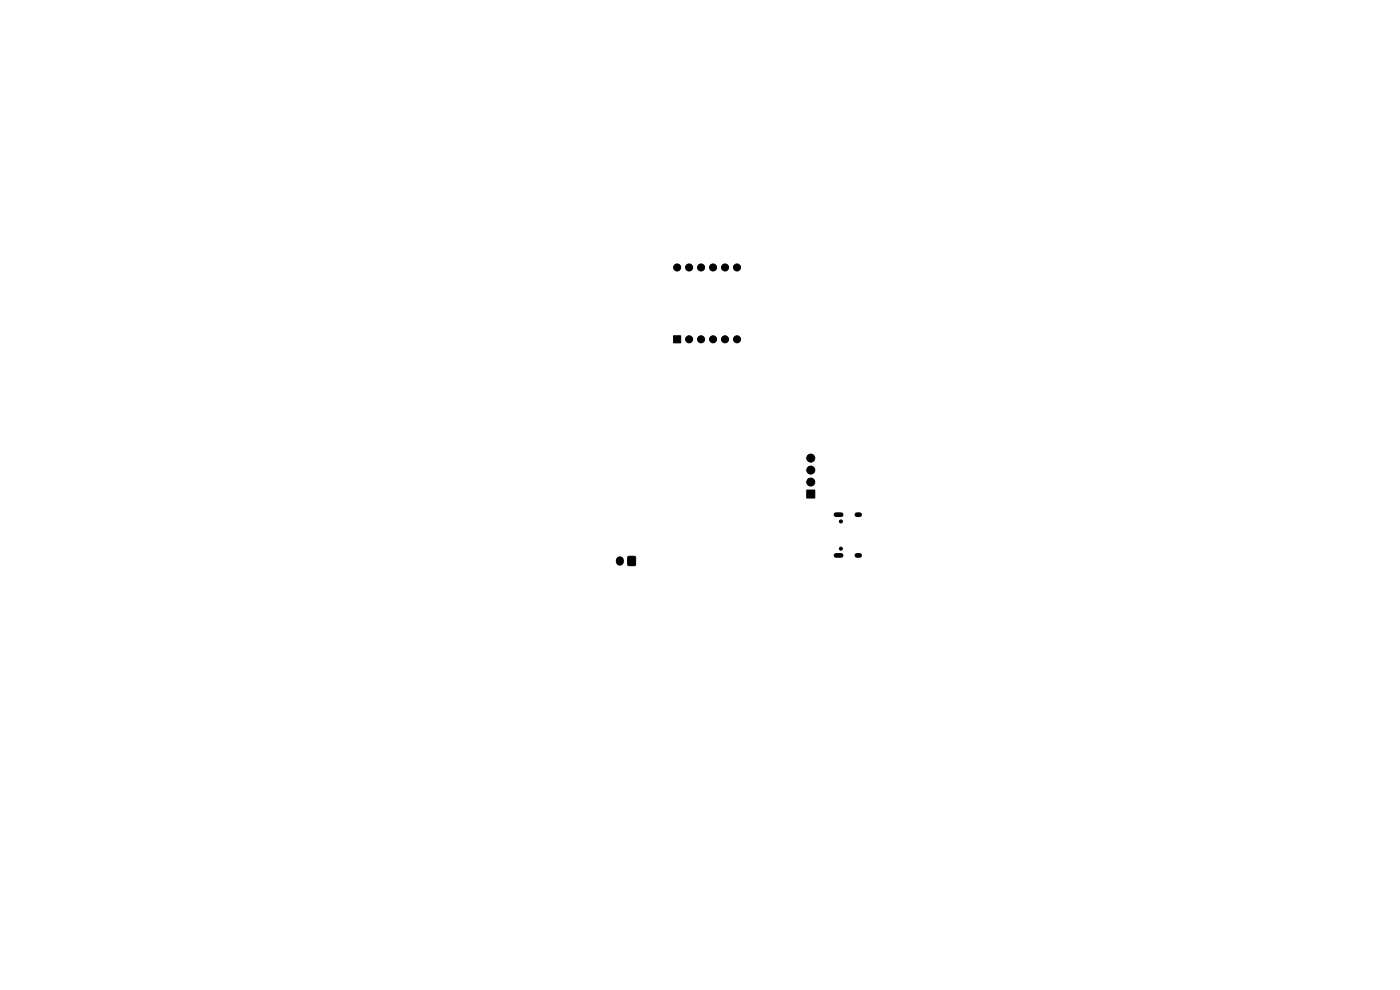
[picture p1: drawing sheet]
<svg xmlns="http://www.w3.org/2000/svg" width="297mm" height="210mm" viewBox="0 0 297 210" stroke-linecap="round" stroke-linejoin="round" font-family="sans-serif">
<g fill="#000" stroke="#000" stroke-width=".21">
<path d="M142.9 71.2h1.5v1.5h-1.5zM133.2 118.1h1.6v1.8h-1.6zM171.2 104h1.7v1.7h-1.7z"/>
<circle cx="143.6" cy="56.7" r=".75"/>
<circle cx="146.2" cy="56.7" r=".75"/>
<circle cx="148.7" cy="56.7" r=".75"/>
<circle cx="151.3" cy="56.7" r=".75"/>
<circle cx="153.8" cy="56.7" r=".75"/>
<circle cx="156.3" cy="56.7" r=".75"/>
<circle cx="146.2" cy="72" r=".75"/>
<circle cx="148.7" cy="72" r=".75"/>
<circle cx="151.3" cy="72" r=".75"/>
<circle cx="153.8" cy="72" r=".75"/>
<circle cx="156.3" cy="72" r=".75"/>
<circle cx="172" cy="99.7" r=".85"/>
<circle cx="172" cy="97.2" r=".85"/>
<circle cx="172" cy="102.3" r=".85"/>
<circle cx="178.4" cy="110.6" r=".33"/>
<circle cx="178.4" cy="116.4" r=".33"/>
</g>
<path d="M177.3 117.8h1.1M177.3 109.2h1.1M181.8 117.8h.6M181.8 109.2h.6" fill="none" stroke="#000" stroke-width="1"/>
<path d="M131.5 118.8v.3" fill="none" stroke="#000" stroke-width="1.7"/>
</svg>
